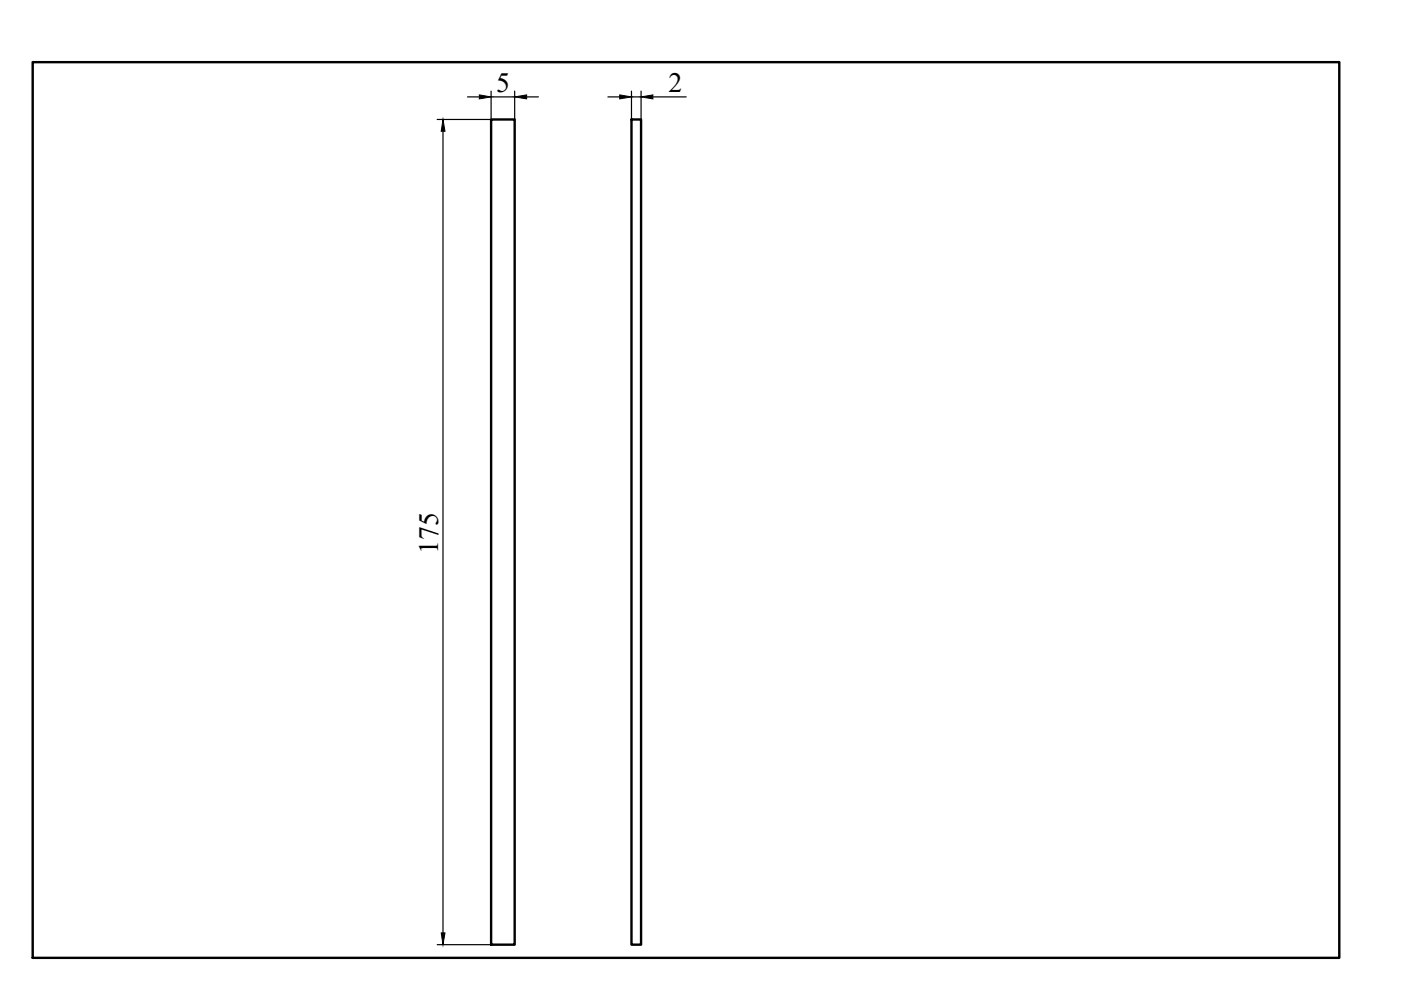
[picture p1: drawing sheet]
<svg xmlns="http://www.w3.org/2000/svg" width="297mm" height="210mm" viewBox="0 0 297 210" stroke-linecap="round" stroke-linejoin="round" font-family="sans-serif">
<defs><g id="words">
<g font-size="5.9">
<text x="105.2" y="19.5">5</text>
<text x="141.8" y="19.5">2</text>
<text x="92.9" y="117.4" transform="rotate(-90 92.9 117.4)">175</text>
</g>
</g></defs>
<!-- layer: BOL -->
<path d="M104.1 25.3h5v175h-5zM133.9 25.3h2v175h-2z" fill="none" stroke="#000" stroke-width=".51"/>
<!-- layer: TXT -->
<path d="M104.1 19.3v6h-11.4M109.1 19.3v6M133.9 19.3v6M135.9 19.3v6M93.9 27.8v170M99.1 20.5h2.5M104.1 20.5h5M111.7 20.5h2.5M128.9 20.5h2.5M133.9 20.5h2M138.4 20.5h7.1M92.7 200.3h11.4" fill="none" stroke="#000" stroke-width=".25"/>
<path d="M93.9 25.3l.4 2.5h-.8zM101.6 20.1l2.5 .4-2.5 .5zM109.1 20.5l2.6-.4v.9zM131.4 20.1l2.5 .4-2.5 .5zM135.9 20.5l2.5-.4v.9zM93.5 197.8h.8l-.4 2.5z" fill="#000" stroke="#000" stroke-width=".21"/>
<!-- layer: BOX -->
<path d="M6.9 13.2h277.1v189.9h-277.1z" fill="none" stroke="#000" stroke-width=".51"/>
<!-- layer: 0 -->
<path d="M6.9 13.2h277.1v189.9h-277.1z" fill="none" stroke="#000" stroke-width=".21"/>
<use href="#words"/>
</svg>
